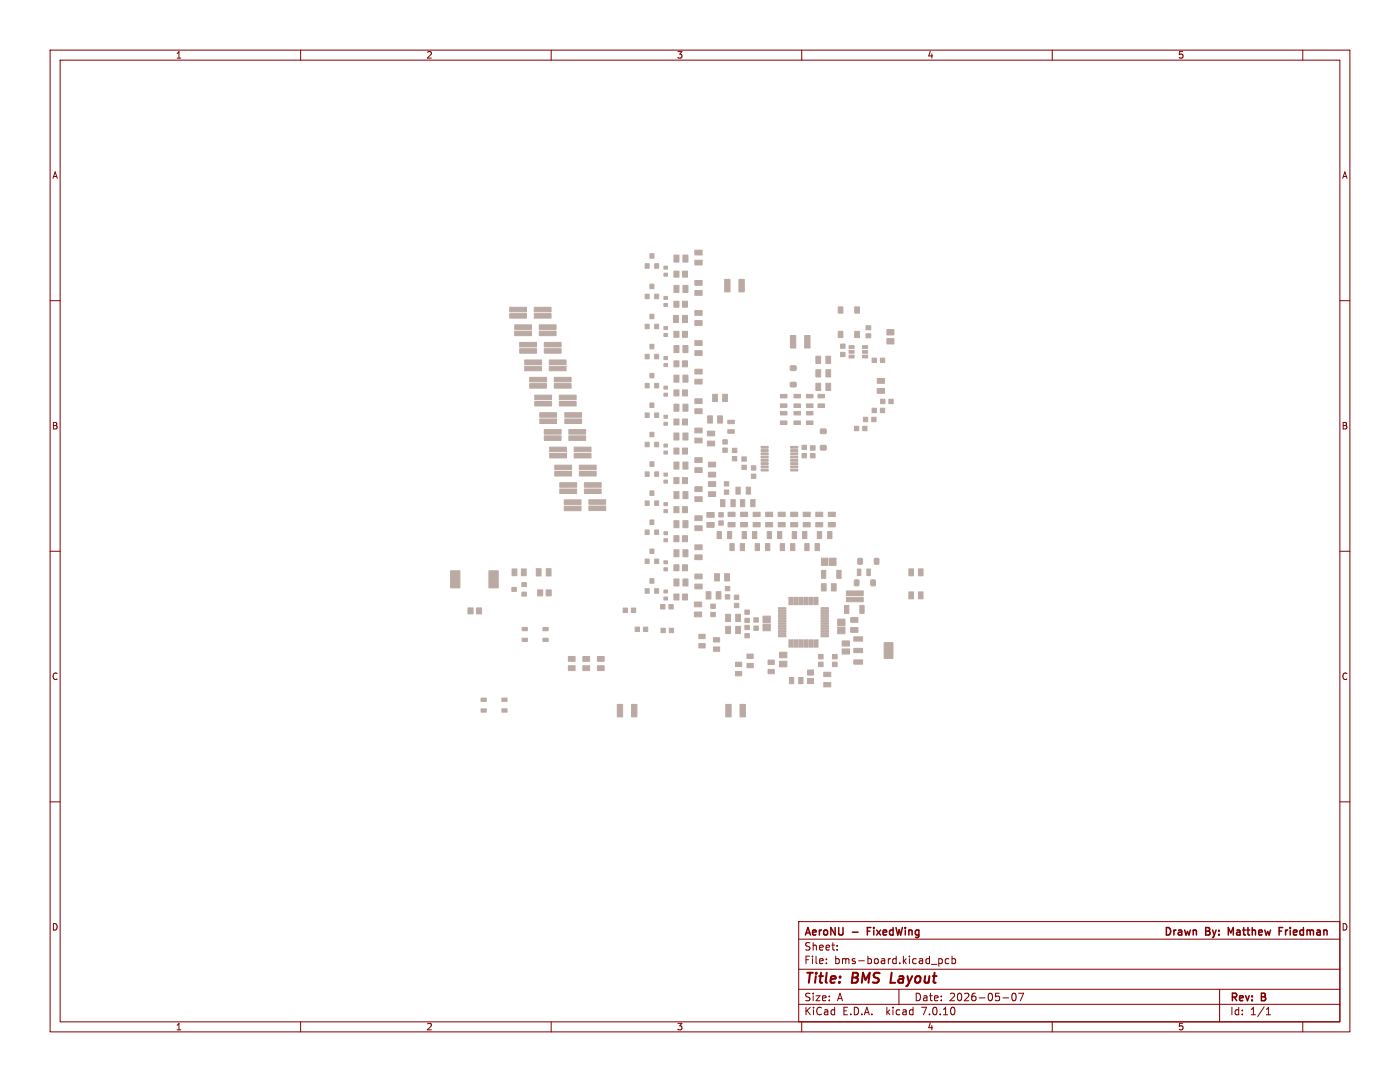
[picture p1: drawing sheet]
<svg xmlns="http://www.w3.org/2000/svg" width="279mm" height="216mm" viewBox="0 0 279 216" stroke-linecap="round" stroke-linejoin="round" font-family="sans-serif">
<defs><g id="words">
<g font-size="2.8" fill="#840000">
<text x="160.4" y="196.8">Title:</text>
<text x="170.1" y="196.8">BMS</text>
<text x="178.6" y="196.8">Layout</text>
</g>
<g font-size="2.1" fill="#840000">
<text x="160.4" y="189.9">Sheet:</text>
<text x="160.4" y="187.1">AeroNU</text>
<text x="170.1" y="187.1">-</text>
<text x="173.7" y="187.1">FixedWing</text>
<text x="232" y="187.1">Drawn</text>
<text x="240.5" y="187.1">By:</text>
<text x="245.6" y="187.1">Matthew</text>
<text x="256.3" y="187.1">Friedman</text>
<text x="160.4" y="192.6">File:</text>
<text x="166.5" y="192.6">bms-board.kicad_pcb</text>
<text x="160.4" y="202.8">KiCad</text>
<text x="160.4" y="200">Size:</text>
<text x="167" y="200">A</text>
<text x="168.1" y="202.8">E.D.A.</text>
<text x="177" y="202.8">kicad</text>
<text x="182.4" y="200">Date:</text>
<text x="184.2" y="202.8">7.0.10</text>
<text x="189.4" y="200">2026-05-07</text>
<text x="245.4" y="200.2">Rev:</text>
<text x="245.4" y="202.8">Id:</text>
<text x="249.5" y="202.8">1/1</text>
<text x="251.8" y="200.2">B</text>
</g>
<g font-size="1.8" fill="#840000">
<text x="35" y="11.9">1</text>
<text x="85" y="11.9">2</text>
<text x="135" y="11.9">3</text>
<text x="185" y="11.9">4</text>
<text x="235" y="11.9">5</text>
<text x="10.3" y="35.9">A</text>
<text x="267.7" y="35.9">A</text>
<text x="10.3" y="85.9">B</text>
<text x="267.7" y="85.9">B</text>
<text x="10.3" y="135.9">C</text>
<text x="267.7" y="135.9">C</text>
<text x="10.3" y="185.9">D</text>
<text x="267.7" y="185.9">D</text>
<text x="35" y="205.8">1</text>
<text x="85" y="205.8">2</text>
<text x="135" y="205.8">3</text>
<text x="185" y="205.8">4</text>
<text x="235" y="205.8">5</text>
</g>
</g></defs>
<g fill="none" stroke="#840000" stroke-width=".2">
<path d="M10 10h259.4v195.9h-259.4zM12 12h255.4v191.9h-255.4zM60 10v2M110 10v2M160 10v2M210 10v2M260 10v2M10 60h2M267.4 60h2M10 110h2M267.4 110h2M10 160h2"/>
<path d="M267.4 160h2M159.4 183.9h108v20h-108zM159.4 197.4h108M159.4 193.4h108M159.4 187.4h108M164.9 192.1v.2M164.9 191.4v.1M167.1 189.4v.2M167.1 188.7v.1M179.4 197.4v3M187.4 191.4l.4-.1 .3 .3-.2 .6h-.5M187.4 191.3v1.5"/>
<path d="M189.4 191.4l-.5-.1-.3 .3 .2 .6h.6M190 191.4l.4-.1 .3 .3-.1 .6h-.6M190 190.8v1.5M200.1 199.1h1.2M202.1 198.3l.2-.1a.8 .8 0 0 1 .5 .7 .8 .8 0 0 1-.5 .8 1 1 0 0 1-.2-1.4zM203.3 198.2h1l-.7 1.5M243.4 197.4v6.5M60 203.9v2M110 203.9v2M159.4 200.4h108M160 203.9v2M210 203.9v2"/>
<path d="M252.7 202.5h.9M252.7 201.4l.4-.4v1.5M260 203.9v2"/>
</g>
<path d="M177.9 194.1l-.2 2h1" fill="none" stroke="#840000" stroke-width=".4"/>
<path d="M173.1 185.8h.5M173.8 185.1h-.7v1.5M255.3 185.8h.5M256 185.1h-.7v1.5" fill="none" stroke="#840000" stroke-width=".3"/>
<g fill="#bbaaa4" stroke="#bbaaa4" stroke-width=".2">
<path d="M169.4 70.9h1v.5h-1z"/>
<path d="M169.4 69.9h1v.6h-1z"/>
<path d="M169.4 69h1v.5h-1z"/>
<path d="M172.2 69h1v.5h-1z"/>
<path d="M172.2 69.9h1v.6h-1z"/>
<path d="M172.2 70.9h1v.5h-1z"/>
<path d="M138.6 122.1h1.4v1h-1.4z"/>
<path d="M138.6 120.1h1.4v1h-1.4z"/>
<path d="M147.8 102.2h1.4v.9h-1.4z"/>
<path d="M147.8 104.3h1.4v.8h-1.4z"/>
<path d="M171.1 113.5h.7v1.3h-.7z"/>
<path d="M173 113.5h.7v1.3h-.7z"/>
<path d="M160.6 108.5h.9v1.4h-.9z"/>
<path d="M162.7 108.5h.8v1.4h-.8z"/>
<path d="M162.8 76.5h1v1.4h-1z"/>
<path d="M164.8 76.5h1v1.4h-1z"/>
<path d="M138.7 87.4h1.4v1h-1.4z"/>
<path d="M138.7 85.4h1.4v1h-1.4z"/>
<path d="M140.9 118.1h1v1.4h-1z"/>
<path d="M142.9 118.1h1v1.4h-1z"/>
<path d="M105.7 76.5h3.4v1h-3.4z"/>
<path d="M105.7 75.3h3.4v.9h-3.4z"/>
<path d="M132.5 107.5h.7v.6h-.7z"/>
<path d="M132.5 106.1h.7v.6h-.7z"/>
<path d="M136.2 77.8h1v1.2h-1z"/>
<path d="M134.5 77.8h1v1.2h-1z"/>
<path d="M162.9 119.2h.4v1.5h-.4z"/>
<path d="M162.5 119.2h.2v1.5h-.2z"/>
<path d="M161.9 119.2h.4v1.5h-.4z"/>
<path d="M161.5 119.2h.2v1.5h-.2z"/>
<path d="M160.9 119.2h.4v1.5h-.4z"/>
<path d="M160.5 119.2h.2v1.5h-.2z"/>
<path d="M159.9 119.2h.4v1.5h-.4z"/>
<path d="M159.5 119.2h.2v1.5h-.2z"/>
<path d="M158.9 119.2h.4v1.5h-.4z"/>
<path d="M158.5 119.2h.2v1.5h-.2z"/>
<path d="M157.9 119.2h.3v1.5h-.3z"/>
<path d="M157.5 119.2h.3v1.5h-.3z"/>
<path d="M155.4 121.3h1.4v.3h-1.4z"/>
<path d="M155.4 121.8h1.4v.3h-1.4z"/>
<path d="M155.4 122.3h1.4v.3h-1.4z"/>
<path d="M155.4 122.8h1.4v.3h-1.4z"/>
<path d="M155.4 123.3h1.4v.3h-1.4z"/>
<path d="M155.4 123.8h1.4v.3h-1.4z"/>
<path d="M155.4 124.3h1.4v.3h-1.4z"/>
<path d="M155.4 124.8h1.4v.3h-1.4z"/>
<path d="M155.4 125.3h1.4v.3h-1.4z"/>
<path d="M155.4 125.8h1.4v.3h-1.4z"/>
<path d="M155.4 126.3h1.4v.3h-1.4z"/>
<path d="M155.4 126.8h1.4v.3h-1.4z"/>
<path d="M157.5 127.7h.3v1.4h-.3z"/>
<path d="M157.9 127.7h.3v1.4h-.3z"/>
<path d="M158.5 127.7h.2v1.4h-.2z"/>
<path d="M158.9 127.7h.4v1.4h-.4z"/>
<path d="M159.5 127.7h.2v1.4h-.2z"/>
<path d="M159.9 127.7h.4v1.4h-.4z"/>
<path d="M160.5 127.7h.2v1.4h-.2z"/>
<path d="M160.9 127.7h.4v1.4h-.4z"/>
<path d="M161.5 127.7h.2v1.4h-.2z"/>
<path d="M161.9 127.7h.4v1.4h-.4z"/>
<path d="M162.5 127.7h.2v1.4h-.2z"/>
<path d="M162.9 127.7h.4v1.4h-.4z"/>
<path d="M163.9 126.8h1.4v.3h-1.4z"/>
<path d="M163.9 126.3h1.4v.3h-1.4z"/>
<path d="M163.9 125.8h1.4v.3h-1.4z"/>
<path d="M163.9 125.3h1.4v.3h-1.4z"/>
<path d="M163.9 124.8h1.4v.3h-1.4z"/>
<path d="M163.9 124.3h1.4v.3h-1.4z"/>
<path d="M163.9 123.8h1.4v.3h-1.4z"/>
<path d="M163.9 123.3h1.4v.3h-1.4z"/>
<path d="M163.9 122.8h1.4v.3h-1.4z"/>
<path d="M163.9 122.3h1.4v.3h-1.4z"/>
<path d="M163.9 121.8h1.4v.3h-1.4z"/>
<path d="M163.9 121.3h1.4v.3h-1.4z"/>
<path d="M159.4 135.2h.9v1.2h-.9z"/>
<path d="M157.5 135.2h.9v1.2h-.9z"/>
<path d="M146.8 125h1v1.4h-1z"/>
<path d="M144.8 125h1v1.4h-1z"/>
<path d="M175.1 75.5h1.4v1h-1.4z"/>
<path d="M175.1 77.5h1.4v1h-1.4z"/>
<path d="M177 65.8h1.4v1h-1.4z"/>
<path d="M177 67.6h1.4v1h-1.4z"/>
<path d="M168.9 119.2h3.4v.9h-3.4z"/>
<path d="M168.9 117.9h3.4v.9h-3.4z"/>
<path d="M145.9 99.7h.8v1.4h-.8z"/>
<path d="M143.8 99.7h.9v1.4h-.9z"/>
<path d="M101.7 62.6h3.4v.9h-3.4z"/>
<path d="M101.7 61.3h3.4v.9h-3.4z"/>
<path d="M115.6 94.1h3.4v.9h-3.4z"/>
<path d="M115.6 92.8h3.4v.9h-3.4z"/>
<path d="M119.2 132.8h1.4v1h-1.4z"/>
<path d="M119.2 131h1.4v1h-1.4z"/>
<path d="M111.6 80.1h3.4v.9h-3.4z"/>
<path d="M111.6 78.8h3.4v1h-3.4z"/>
<path d="M128.8 111.5h.8v1h-.8z"/>
<path d="M130.7 111.5h.8v1h-.8z"/>
<path d="M129.7 109.5h.8v1h-.8z"/>
<path d="M153.3 131.7h1.2v.9h-1.2z"/>
<path d="M153.3 133.6h1.2v.8h-1.2z"/>
<path d="M134.5 103.9h1v1.4h-1z"/>
<path d="M136.3 103.9h1v1.4h-1z"/>
<path d="M141.9 122.2h.8v.9h-.8z"/>
<path d="M141.9 120.5h.8v.9h-.8z"/>
<path d="M113.5 87h3.4v.9h-3.4z"/>
<path d="M113.5 85.7h3.4v.9h-3.4z"/>
<path d="M104.1 118.2h1v.8h-1z"/>
<path d="M104.1 116.2h1v.8h-1z"/>
<path d="M102.1 117.2h1v.8h-1z"/>
<path d="M183.3 113.5h.9v1.4h-.9z"/>
<path d="M181.4 113.5h.9v1.4h-.9z"/>
<path d="M148.9 97.2h.9v1.4h-.9z"/>
<path d="M146.9 97.2h.8v1.4h-.8z"/>
<path d="M126 121.3h.9v.9h-.9z"/>
<path d="M124.4 121.3h.8v.9h-.8z"/>
<path d="M109.6 73.1h3.4v.9h-3.4z"/>
<path d="M109.6 71.8h3.4v.9h-3.4z"/>
<path d="M138.7 104.9h1.4v1h-1.4z"/>
<path d="M138.7 102.9h1.4v1h-1.4z"/>
<path d="M171.2 111.5h.9v1h-.9z"/>
<path d="M174.5 111.5h.9v1h-.9z"/>
<path d="M162.8 73.8h1v1.4h-1z"/>
<path d="M164.8 73.8h1v1.4h-1z"/>
<path d="M139.5 126.6h1.2v.8h-1.2z"/>
<path d="M139.5 128.4h1.2v.9h-1.2z"/>
<path d="M145.7 108.5h.8v1.4h-.8z"/>
<path d="M147.7 108.5h.9v1.4h-.9z"/>
<path d="M164.4 134.1h1.4v.9h-1.4z"/>
<path d="M164.4 136.2h1.4v.9h-1.4z"/>
<path d="M134.5 109.7h1v1.4h-1z"/>
<path d="M136.3 109.7h1v1.4h-1z"/>
<path d="M138.7 81.6h1.4v.9h-1.4z"/>
<path d="M138.7 79.6h1.4v.9h-1.4z"/>
<path d="M109 117.7h1v1.2h-1z"/>
<path d="M107.3 117.7h1v1.2h-1z"/>
<path d="M113.4 132.8h1.4v1h-1.4z"/>
<path d="M113.4 131h1.4v1h-1.4z"/>
<path d="M144.6 97.8h.8v.8h-.8z"/>
<path d="M144.6 96.1h.8v.9h-.8z"/>
<path d="M150.3 102.2h1.4v.9h-1.4z"/>
<path d="M150.3 104.3h1.4v.8h-1.4z"/>
<path d="M150 94.6h.8v.9h-.8z"/>
<path d="M150 92.9h.8v.9h-.8z"/>
<path d="M142.2 78.7h1v1.4h-1z"/>
<path d="M144.2 78.7h1v1.4h-1z"/>
<path d="M155.6 130.1h1.4v1.2h-1.4z"/>
<path d="M155.6 131.9h1.4v1.2h-1.4z"/>
<path d="M132.5 113.3h.7v.6h-.7z"/>
<path d="M132.5 111.9h.7v.6h-.7z"/>
<path d="M149.1 132.4h1.2v.8h-1.2z"/>
<path d="M149.1 130.5h1.2v.9h-1.2z"/>
<path d="M138.7 110.7h1.4v1h-1.4z"/>
<path d="M138.7 108.7h1.4v1h-1.4z"/>
<path d="M136.2 118.5h1v1.2h-1z"/>
<path d="M134.5 118.5h1v1.2h-1z"/>
<path d="M107.7 83.6h3.4v.9h-3.4z"/>
<path d="M107.7 82.3h3.4v1h-3.4z"/>
<path d="M148.1 92.8h.8v.9h-.8z"/>
<path d="M148.1 91.2h.8v.8h-.8z"/>
<path d="M134.5 74.9h1v1.4h-1z"/>
<path d="M136.3 74.9h1v1.4h-1z"/>
<path d="M163.1 106.1h.9v1.4h-.9z"/>
<path d="M165.2 106.1h.8v1.4h-.8z"/>
<path d="M162.8 71.1h1v1.4h-1z"/>
<path d="M164.8 71.1h1v1.4h-1z"/>
<path d="M136.2 83.6h1v1.2h-1z"/>
<path d="M134.5 83.6h1v1.2h-1z"/>
<path d="M134.5 50.9h1v1.4h-1z"/>
<path d="M136.3 50.9h1v1.4h-1z"/>
<path d="M183.3 118.1h.9v1.4h-.9z"/>
<path d="M181.4 118.1h.9v1.4h-.9z"/>
<path d="M174 71.5h.9v.8h-.9z"/>
<path d="M175.7 71.5h.9v.8h-.9z"/>
<path d="M148.1 106.1h.9v1.4h-.9z"/>
<path d="M150.2 106.1h.8v1.4h-.8z"/>
<path d="M132.5 119.1h.7v.6h-.7z"/>
<path d="M132.5 117.7h.7v.6h-.7z"/>
<path d="M157.8 102.2h1.4v.9h-1.4z"/>
<path d="M157.8 104.3h1.4v.8h-1.4z"/>
<path d="M141.2 88h1.4v1h-1.4z"/>
<path d="M141.2 86h1.4v1h-1.4z"/>
<path d="M169.8 123.2h1.4v1h-1.4z"/>
<path d="M169.8 125.2h1.4v1h-1.4z"/>
<path d="M138.7 64h1.4v.9h-1.4z"/>
<path d="M138.7 62h1.4v.9h-1.4z"/>
<path d="M136.2 112.7h1v1.2h-1z"/>
<path d="M134.5 112.7h1v1.2h-1z"/>
<path d="M126 140.6h1.1v2.4h-1.1z"/>
<path d="M123.2 140.6h1.1v2.4h-1.1z"/>
<path d="M152.8 102.2h1.4v.9h-1.4z"/>
<path d="M152.8 104.3h1.4v.8h-1.4z"/>
<path d="M102.7 66.1h3.4v.9h-3.4z"/>
<path d="M102.7 64.8h3.4v.9h-3.4z"/>
<path d="M128.8 117.5h.8v.9h-.8z"/>
<path d="M130.7 117.5h.8v.9h-.8z"/>
<path d="M129.7 115.5h.8v.9h-.8z"/>
<path d="M106.7 80.1h3.4v.9h-3.4z"/>
<path d="M106.7 78.8h3.4v1h-3.4z"/>
<path d="M146.8 132.1h1.2v.9h-1.2z"/>
<path d="M146.8 134h1.2v.9h-1.2z"/>
<path d="M170.5 115.8h.9v1h-.9z"/>
<path d="M173.8 115.8h.9v1h-.9z"/>
<path d="M158.5 80.6h1.2v.7h-1.2z"/>
<path d="M158.5 78.7h1.2v.7h-1.2z"/>
<path d="M150.5 123.3h.8v.8h-.8z"/>
<path d="M150.5 124.9h.8v.9h-.8z"/>
<path d="M134.5 80.7h1v1.4h-1z"/>
<path d="M136.3 80.7h1v1.4h-1z"/>
<path d="M145.3 102.2h1.4v.9h-1.4z"/>
<path d="M145.3 104.3h1.4v.8h-1.4z"/>
<path d="M144.6 55.8h1.1v2.4h-1.1z"/>
<path d="M147.5 55.8h1v2.4h-1z"/>
<path d="M160.9 80.6h1.4v.7h-1.4z"/>
<path d="M160.9 78.7h1.4v.7h-1.4z"/>
<path d="M134.5 115.5h1v1.4h-1z"/>
<path d="M136.3 115.5h1v1.4h-1z"/>
<path d="M134.5 69h1v1.4h-1z"/>
<path d="M136.3 69h1v1.4h-1z"/>
<path d="M112.7 83.6h3.4v.9h-3.4z"/>
<path d="M112.7 82.3h3.4v1h-3.4z"/>
<path d="M128.8 58.7h.8v.9h-.8z"/>
<path d="M130.7 58.7h.8v.9h-.8z"/>
<path d="M129.7 56.7h.8v.9h-.8z"/>
<path d="M136.2 101.1h1v1.2h-1z"/>
<path d="M134.5 101.1h1v1.2h-1z"/>
<path d="M138.7 70h1.4v.9h-1.4z"/>
<path d="M138.7 68h1.4v.9h-1.4z"/>
<path d="M155.7 108.5h.9v1.4h-.9z"/>
<path d="M157.8 108.5h.8v1.4h-.8z"/>
<path d="M166.1 130.6h1v.9h-1z"/>
<path d="M166.1 132.1h1v.9h-1z"/>
<path d="M165.9 116.5h1v1.4h-1z"/>
<path d="M163.9 116.5h1v1.4h-1z"/>
<path d="M110.7 94.1h3.4v.9h-3.4z"/>
<path d="M110.7 92.8h3.4v.9h-3.4z"/>
<path d="M144.8 118.7h.8v.8h-.8z"/>
<path d="M144.8 117h.8v.9h-.8z"/>
<path d="M126.8 125.1h.8v.9h-.8z"/>
<path d="M128.4 125.1h.9v.9h-.9z"/>
<path d="M138.7 99.1h1.4v1h-1.4z"/>
<path d="M138.7 97.1h1.4v1h-1.4z"/>
<path d="M102.2 113.5h1v1.4h-1z"/>
<path d="M104 113.5h1v1.4h-1z"/>
<path d="M104.7 73.1h3.4v.9h-3.4z"/>
<path d="M104.7 71.8h3.4v.9h-3.4z"/>
<path d="M136.2 54.1h1v1.2h-1z"/>
<path d="M134.5 54.1h1v1.2h-1z"/>
<path d="M167.2 123.5h1.4v1.3h-1.4z"/>
<path d="M167.2 125.2h1.4v1.3h-1.4z"/>
<path d="M141.2 83h1v1.4h-1z"/>
<path d="M143.2 83h1v1.4h-1z"/>
<path d="M153.1 106.1h.9v1.4h-.9z"/>
<path d="M155.2 106.1h.8v1.4h-.8z"/>
<path d="M128.8 105.8h.8v.9h-.8z"/>
<path d="M130.7 105.8h.8v.9h-.8z"/>
<path d="M129.7 103.8h.8v.9h-.8z"/>
<path d="M174 81.5h.9v.8h-.9z"/>
<path d="M175.7 81.5h.9v.8h-.9z"/>
<path d="M161.7 88.9h1v.9h-1z"/>
<path d="M161.7 90.5h1v.9h-1z"/>
<path d="M141.4 94.2h1.4v1h-1.4z"/>
<path d="M141.4 92.2h1.4v1h-1.4z"/>
<path d="M136.2 66.1h1v1.2h-1z"/>
<path d="M134.5 66.1h1v1.2h-1z"/>
<path d="M151.9 89.1h1.4v.3h-1.4z"/>
<path d="M151.9 89.7h1.4v.4h-1.4z"/>
<path d="M151.9 90.4h1.4v.3h-1.4z"/>
<path d="M151.9 91h1.4v.4h-1.4z"/>
<path d="M151.9 91.7h1.4v.3h-1.4z"/>
<path d="M151.9 92.3h1.4v.4h-1.4z"/>
<path d="M151.9 93h1.4v.3h-1.4z"/>
<path d="M151.9 93.6h1.4v.4h-1.4z"/>
<path d="M157.8 93.6h1.4v.4h-1.4z"/>
<path d="M157.8 93h1.4v.3h-1.4z"/>
<path d="M157.8 92.3h1.4v.4h-1.4z"/>
<path d="M157.8 91.7h1.4v.3h-1.4z"/>
<path d="M157.8 91h1.4v.4h-1.4z"/>
<path d="M157.8 90.4h1.4v.3h-1.4z"/>
<path d="M157.8 89.7h1.4v.4h-1.4z"/>
<path d="M157.8 89.1h1.4v.3h-1.4z"/>
<path d="M136.2 106.9h1v1.2h-1z"/>
<path d="M134.5 106.9h1v1.2h-1z"/>
<path d="M128.8 94.1h.8v1h-.8z"/>
<path d="M130.7 94.1h.8v1h-.8z"/>
<path d="M129.7 92.1h.8v1h-.8z"/>
<path d="M170.5 85.1h.9v.8h-.9z"/>
<path d="M172.2 85.1h.8v.8h-.8z"/>
<path d="M155.7 82.1h1.3v.7h-1.3z"/>
<path d="M155.7 84h1.3v.7h-1.3z"/>
<path d="M95.1 121.3h1v1.2h-1z"/>
<path d="M93.4 121.3h1v1.2h-1z"/>
<path d="M172.3 83.3h.9v.8h-.9z"/>
<path d="M174 83.3h.8v.8h-.8z"/>
<path d="M128.8 70.7h.8v.9h-.8z"/>
<path d="M130.7 70.7h.8v.9h-.8z"/>
<path d="M129.7 68.7h.8v.9h-.8z"/>
<path d="M128.8 76.5h.8v.9h-.8z"/>
<path d="M130.7 76.5h.8v.9h-.8z"/>
<path d="M129.7 74.5h.8v.9h-.8z"/>
<path d="M136.2 95.3h1v1.2h-1z"/>
<path d="M134.5 95.3h1v1.2h-1z"/>
<path d="M110.6 76.5h3.4v1h-3.4z"/>
<path d="M110.6 75.3h3.4v.9h-3.4z"/>
<path d="M134.5 92.2h1v1.4h-1z"/>
<path d="M136.3 92.2h1v1.4h-1z"/>
<path d="M143.1 106.1h.9v1.4h-.9z"/>
<path d="M145.2 106.1h.8v1.4h-.8z"/>
<path d="M158.5 82.1h1.2v.7h-1.2z"/>
<path d="M158.5 84h1.2v.7h-1.2z"/>
<path d="M138.7 75.7h1.4v.9h-1.4z"/>
<path d="M138.7 73.7h1.4v.9h-1.4z"/>
<path d="M142.6 114.5h1v1.4h-1z"/>
<path d="M144.6 114.5h1v1.4h-1z"/>
<path d="M114.6 90.5h3.3v.9h-3.3z"/>
<path d="M114.6 89.2h3.3v.9h-3.3z"/>
<path d="M134.4 63h1v1.4h-1z"/>
<path d="M136.2 63h1v1.4h-1z"/>
<path d="M109.7 90.5h3.3v.9h-3.3z"/>
<path d="M109.7 89.2h3.3v.9h-3.3z"/>
<path d="M132.5 72.6h.7v.6h-.7z"/>
<path d="M132.5 71.2h.7v.6h-.7z"/>
<path d="M148.7 123.4h.8v.8h-.8z"/>
<path d="M148.7 121.7h.8v.9h-.8z"/>
<path d="M116.6 97.6h3.4v.9h-3.4z"/>
<path d="M116.6 96.3h3.4v.9h-3.4z"/>
<path d="M157.8 76.3h1v.9h-1z"/>
<path d="M157.8 73h1v.9h-1z"/>
<path d="M167.3 66.1h.9v1.3h-.9z"/>
<path d="M170.6 66.1h.9v1.3h-.9z"/>
<path d="M170.6 61.2h.9v1.3h-.9z"/>
<path d="M167.3 61.2h.9v1.3h-.9z"/>
<path d="M152.3 124.6h1.4v1.3h-1.4z"/>
<path d="M152.3 122.9h1.4v1.4h-1.4z"/>
<path d="M160.9 82.1h1.4v.7h-1.4z"/>
<path d="M160.9 84h1.4v.7h-1.4z"/>
<path d="M112.6 101h3.4v.9h-3.4z"/>
<path d="M112.6 99.7h3.4v.9h-3.4z"/>
<path d="M128.8 88.3h.8v.8h-.8z"/>
<path d="M130.7 88.3h.8v.8h-.8z"/>
<path d="M129.7 86.3h.8v.8h-.8z"/>
<path d="M116.3 132.8h1.4v1h-1.4z"/>
<path d="M116.3 131h1.4v1h-1.4z"/>
<path d="M144.3 89.4h.8v.9h-.8z"/>
<path d="M144.3 87.7h.8v.9h-.8z"/>
<path d="M172.8 66.6h1v.8h-1z"/>
<path d="M172.8 65h1v.8h-1z"/>
<path d="M138.7 51.9h1.4v1h-1.4z"/>
<path d="M138.7 49.9h1.4v1h-1.4z"/>
<path d="M128.8 100h.8v.8h-.8z"/>
<path d="M130.7 100h.8v.8h-.8z"/>
<path d="M129.7 98h.8v.8h-.8z"/>
<path d="M138.7 58h1.4v.9h-1.4z"/>
<path d="M138.7 56h1.4v.9h-1.4z"/>
<path d="M136.2 72h1v1.2h-1z"/>
<path d="M134.5 72h1v1.2h-1z"/>
<path d="M107.6 66.1h3.4v.9h-3.4z"/>
<path d="M107.6 64.8h3.4v.9h-3.4z"/>
<path d="M143.5 103.9h.8v.9h-.8z"/>
<path d="M143.5 102.3h.8v.8h-.8z"/>
<path d="M161.1 135.4h1.2v1h-1.2z"/>
<path d="M161.1 133.7h1.2v1h-1.2z"/>
<path d="M108.4 127.3h1v.7h-1z"/>
<path d="M104.2 127.3h1v.7h-1z"/>
<path d="M108.4 125.2h1v.7h-1z"/>
<path d="M104.2 125.2h1v.7h-1z"/>
<path d="M141.1 104.3h1.4v.9h-1.4z"/>
<path d="M141.1 102.3h1.4v.9h-1.4z"/>
<path d="M103.7 69.6h3.4v.9h-3.4z"/>
<path d="M103.7 68.3h3.4v.9h-3.4z"/>
<path d="M106.6 62.6h3.4v.9h-3.4z"/>
<path d="M106.6 61.3h3.4v.9h-3.4z"/>
<path d="M155.7 80.6h1.3v.7h-1.3z"/>
<path d="M155.7 78.7h1.3v.7h-1.3z"/>
<path d="M142.4 127.2h1.2v.9h-1.2z"/>
<path d="M142.4 129.1h1.2v.9h-1.2z"/>
<path d="M150.7 108.5h.9v1.4h-.9z"/>
<path d="M152.8 108.5h.8v1.4h-.8z"/>
<path d="M134.5 86.4h1v1.4h-1z"/>
<path d="M136.3 86.4h1v1.4h-1z"/>
<path d="M97.6 113.9h1.8v3.4h-1.8z"/>
<path d="M89.9 113.9h1.9v3.4h-1.9z"/>
<path d="M168.5 120.8h.9v1.6h-.9z"/>
<path d="M171.6 120.8h.9v1.6h-.9z"/>
<path d="M157.7 67h1.1v2.4h-1.1z"/>
<path d="M160.6 67h1.1v2.4h-1.1z"/>
<path d="M132.5 90h.7v.6h-.7z"/>
<path d="M132.5 88.6h.7v.6h-.7z"/>
<path d="M146.8 122.6h1v1.4h-1z"/>
<path d="M144.8 122.6h1v1.4h-1z"/>
<path d="M148.7 124.8h.8v.8h-.8z"/>
<path d="M148.7 126.4h.8v.9h-.8z"/>
<path d="M108.6 69.6h3.4v.9h-3.4z"/>
<path d="M108.6 68.3h3.4v.9h-3.4z"/>
<path d="M132.5 60.6h.7v.6h-.7z"/>
<path d="M132.5 59.2h.7v.6h-.7z"/>
<path d="M108.6 87h3.4v.9h-3.4z"/>
<path d="M108.6 85.7h3.4v.9h-3.4z"/>
<path d="M128.8 82.4h.8v.9h-.8z"/>
<path d="M130.7 82.4h.8v.9h-.8z"/>
<path d="M129.7 80.4h.8v.9h-.8z"/>
<path d="M145.2 83.8h1.4v.7h-1.4z"/>
<path d="M145.2 85.7h1.4v.7h-1.4z"/>
<path d="M160.1 88.8h.8v.9h-.8z"/>
<path d="M160.1 90.5h.8v.9h-.8z"/>
<path d="M138.7 116.5h1.4v1h-1.4z"/>
<path d="M138.7 114.5h1.4v1h-1.4z"/>
<path d="M136.2 60.1h1v1.2h-1z"/>
<path d="M134.5 60.1h1v1.2h-1z"/>
<path d="M167 113.8h.9v1.6h-.9z"/>
<path d="M163.9 113.8h.9v1.6h-.9z"/>
<path d="M117.5 101h3.4v.9h-3.4z"/>
<path d="M117.5 99.7h3.4v.9h-3.4z"/>
<path d="M147.8 99.7h.8v1.4h-.8z"/>
<path d="M149.8 99.7h.9v1.4h-.9z"/>
<path d="M165.6 111.4h1.3v1.4h-1.3z"/>
<path d="M163.9 111.4h1.4v1.4h-1.4z"/>
<path d="M155.3 102.2h1.4v.9h-1.4z"/>
<path d="M155.3 104.3h1.4v.8h-1.4z"/>
<path d="M128.8 64.7h.8v.9h-.8z"/>
<path d="M130.7 64.7h.8v.9h-.8z"/>
<path d="M129.7 62.7h.8v.9h-.8z"/>
<path d="M165.3 102.2h1.4v.9h-1.4z"/>
<path d="M165.3 104.3h1.4v.8h-1.4z"/>
<path d="M141.4 98.1h1.4v1h-1.4z"/>
<path d="M141.4 96.1h1.4v1h-1.4z"/>
<path d="M147.7 140.6h1.1v2.4h-1.1z"/>
<path d="M144.8 140.6h1.1v2.4h-1.1z"/>
<path d="M132.5 66.6h.7v.6h-.7z"/>
<path d="M132.5 65.2h.7v.6h-.7z"/>
<path d="M163.8 88.9h1v.9h-1z"/>
<path d="M163.8 85.6h1v.9h-1z"/>
<path d="M146.6 118.7h.8v.9h-.8z"/>
<path d="M146.6 120.4h.8v.9h-.8z"/>
<path d="M131.9 125.4h.9v.8h-.9z"/>
<path d="M133.6 125.4h.8v.8h-.8z"/>
<path d="M138.7 93.3h1.4v1h-1.4z"/>
<path d="M138.7 91.3h1.4v1h-1.4z"/>
<path d="M175.7 79.7h.9v.8h-.9z"/>
<path d="M177.4 79.7h.9v.8h-.9z"/>
<path d="M163.3 132.1h1v.9h-1z"/>
<path d="M163.3 130.6h1v.9h-1z"/>
<path d="M96 139.3h1v.7h-1z"/>
<path d="M100.2 139.3h1v.7h-1z"/>
<path d="M96 141.4h1v.7h-1z"/>
<path d="M100.2 141.4h1v.7h-1z"/>
<path d="M128.8 52.6h.8v.9h-.8z"/>
<path d="M130.7 52.6h.8v.9h-.8z"/>
<path d="M129.7 50.6h.8v.9h-.8z"/>
<path d="M134.5 57h1v1.4h-1z"/>
<path d="M136.3 57h1v1.4h-1z"/>
<path d="M162.8 102.2h1.4v.9h-1.4z"/>
<path d="M162.8 104.3h1.4v.8h-1.4z"/>
<path d="M132.5 84.3h.7v.6h-.7z"/>
<path d="M132.5 82.9h.7v.6h-.7z"/>
<path d="M132.5 78.5h.7v.6h-.7z"/>
<path d="M132.5 77.1h.7v.6h-.7z"/>
<path d="M158.1 106.1h.9v1.4h-.9z"/>
<path d="M160.2 106.1h.8v1.4h-.8z"/>
<path d="M136.2 89.4h1v1.2h-1z"/>
<path d="M134.5 89.4h1v1.2h-1z"/>
<path d="M163.3 80.6h1.3v.7h-1.3z"/>
<path d="M163.3 78.7h1.3v.7h-1.3z"/>
<path d="M146.2 91.1h.8v.9h-.8z"/>
<path d="M146.2 89.4h.8v.9h-.8z"/>
<path d="M160.3 102.2h1.4v.9h-1.4z"/>
<path d="M160.3 104.3h1.4v.8h-1.4z"/>
<path d="M170.4 127.1h1.8v.8h-1.8z"/>
<path d="M170.4 129.4h1.8v.8h-1.8z"/>
<path d="M170.4 131.7h1.8v.8h-1.8z"/>
<path d="M176.4 128.2h1.8v3.2h-1.8z"/>
<path d="M134.5 98.1h1v1.4h-1z"/>
<path d="M136.3 98.1h1v1.4h-1z"/>
<path d="M132.5 54.5h.7v.6h-.7z"/>
<path d="M132.5 53.1h.7v.6h-.7z"/>
<path d="M111.7 97.6h3.4v.9h-3.4z"/>
<path d="M111.7 96.3h3.4v.9h-3.4z"/>
<path d="M131.8 120.6h.9v.9h-.9z"/>
<path d="M133.5 120.6h.9v.9h-.9z"/>
<path d="M167.8 70.3h.8v.9h-.8z"/>
<path d="M167.8 68.6h.8v.9h-.8z"/>
<path d="M132.5 95.8h.7v.6h-.7z"/>
<path d="M132.5 94.4h.7v.6h-.7z"/>
<path d="M132.5 101.7h.7v.6h-.7z"/>
<path d="M132.5 100.3h.7v.6h-.7z"/>
<path d="M109 113.5h1v1.4h-1z"/>
<path d="M107 113.5h1v1.4h-1z"/>
<path d="M168.1 127.9h1.4v1h-1.4z"/>
<path d="M168.1 129.5h1.4v1h-1.4z"/>
</g>
<use href="#words"/>
</svg>
